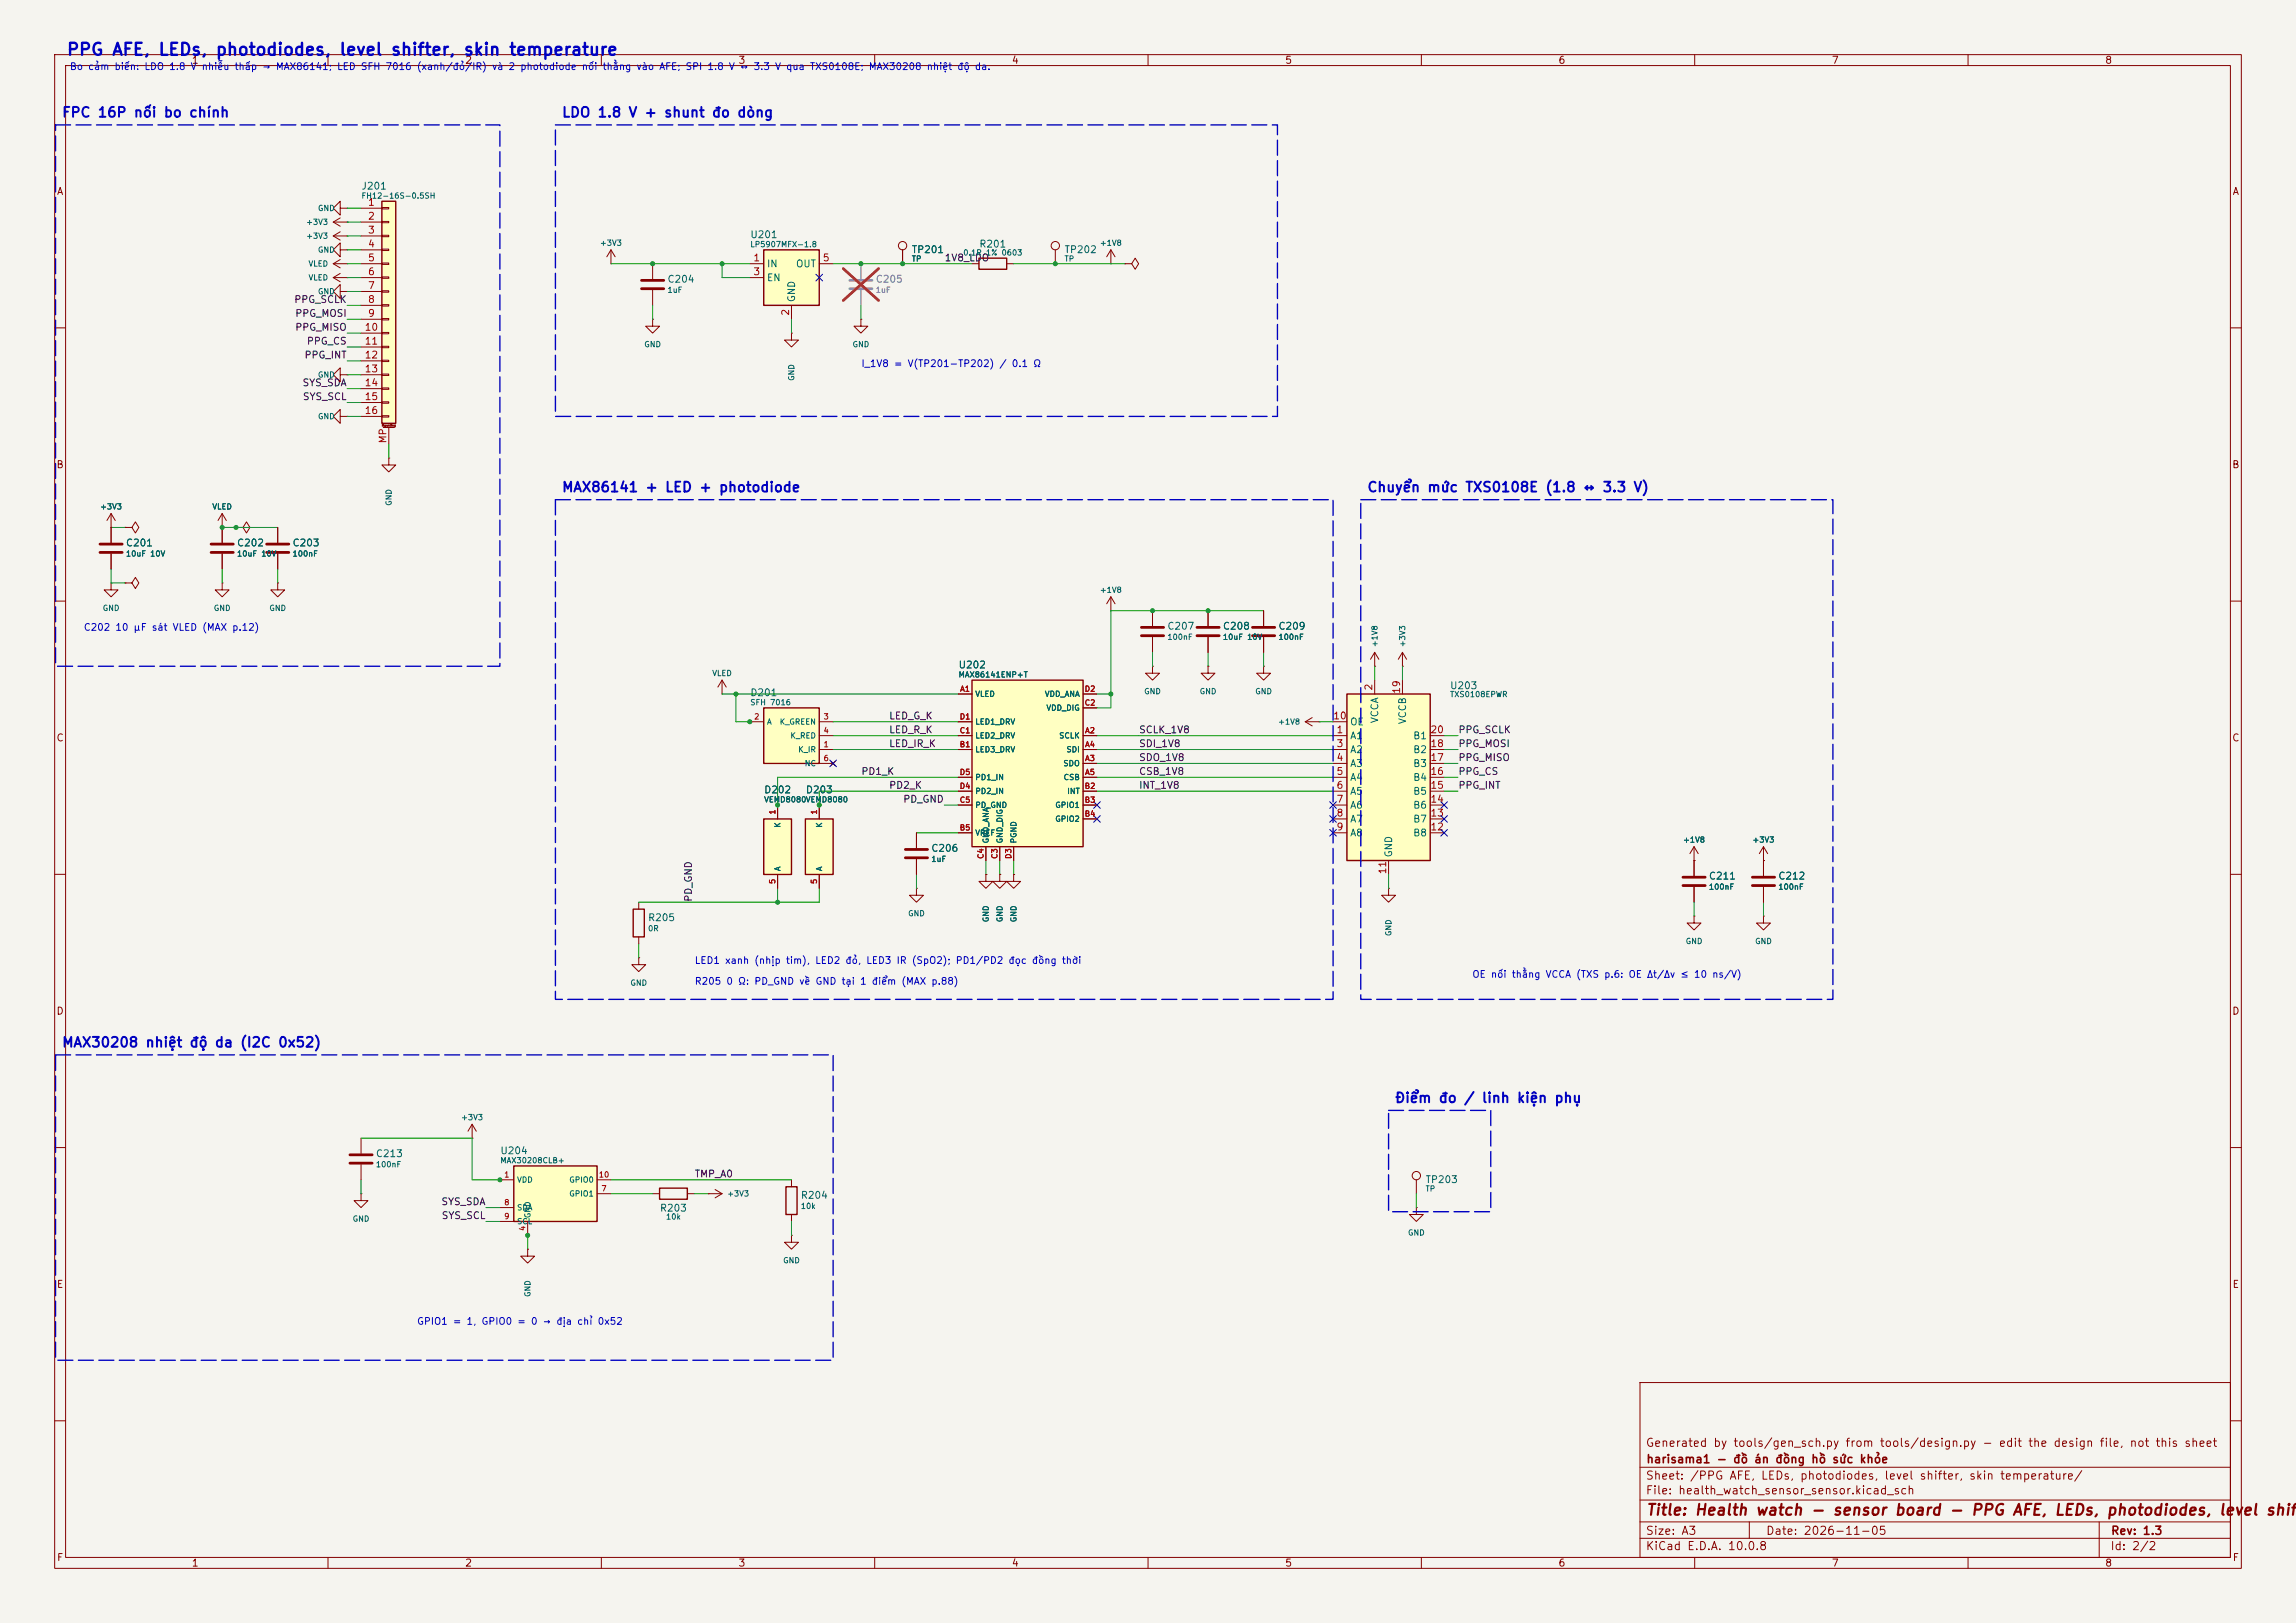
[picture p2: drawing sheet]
<svg xmlns="http://www.w3.org/2000/svg" width="420mm" height="297mm" viewBox="0 0 420 297" stroke-linecap="round" stroke-linejoin="round" font-family="sans-serif">
<defs><g id="words">
<text font-size="2.2" fill="#0000c2" x="12.1" y="10.7">PPG AFE, LEDs, photodiodes, level shifter, skin temperature</text>
<text font-size="2" fill="#840000" x="301" y="277.8">Title: Health watch - sensor board - PPG AFE, LEDs, photodiodes, level shifte</text>
<g font-size="1.8" fill="#0000c2">
<text x="11.2" y="21.9">FPC 16P nối bo chính</text>
<text x="102.7" y="21.9">LDO 1.8 V + shunt đo dòng</text>
<text x="102.7" y="90.5">MAX86141 + LED + photodiode</text>
<text x="250" y="90.5">Chuyển mức TXS0108E (1.8 ↔ 3.3 V)</text>
<text x="11.2" y="192.1">MAX30208 nhiệt độ da (I2C 0x52)</text>
<text x="255.1" y="202.3">Điểm đo / linh kiện phụ</text>
</g>
<g font-size="1.5" fill="#840000">
<text x="300.9" y="265.1">Generated by tools/gen_sch.py from tools/design.py - edit the design file, not this sheet</text>
<text x="301" y="268.1">harisama1 - đồ án đồng hồ sức khỏe</text>
<text x="300.9" y="273.8">File: health_watch_sensor_sensor.kicad_sch</text>
<text x="300.9" y="271.1">Sheet: /PPG AFE, LEDs, photodiodes, level shifter, skin temperature/</text>
<text x="300.9" y="281.2">Size: A3</text>
<text x="322.9" y="281.2">Date: 2026-11-05</text>
<text x="386" y="281.2">Rev: 1.3</text>
<text x="300.9" y="284">KiCad E.D.A. 10.0.8</text>
<text x="385.9" y="284">Id: 2/2</text>
</g>
<g font-size="1.3" fill="#840000">
<text x="35" y="12">1</text>
<text x="85" y="12">2</text>
<text x="135" y="12">3</text>
<text x="185" y="12">4</text>
<text x="235" y="12">5</text>
<text x="285" y="12">6</text>
<text x="335" y="12">7</text>
<text x="385" y="12">8</text>
<text x="10.3" y="36">A</text>
<text x="408.3" y="36">A</text>
<text x="10.2" y="86">B</text>
<text x="408.2" y="86">B</text>
<text x="10.2" y="136">C</text>
<text x="408.2" y="136">C</text>
<text x="10.2" y="186">D</text>
<text x="408.2" y="186">D</text>
<text x="10.3" y="236">E</text>
<text x="408.3" y="236">E</text>
<text x="10.3" y="286">F</text>
<text x="35" y="287">1</text>
<text x="85" y="287">2</text>
<text x="135" y="287">3</text>
<text x="185" y="287">4</text>
<text x="235" y="287">5</text>
<text x="285" y="287">6</text>
<text x="335" y="287">7</text>
<text x="385" y="287">8</text>
<text x="408.3" y="286">F</text>
</g>
<g font-size="1.3" fill="#0000c2">
<text x="12.7" y="13.1">Bo cảm biến: LDO 1.8 V nhiễu thấp → MAX86141; LED SFH 7016 (xanh/đỏ/IR) và 2 photodiode nối thẳng vào AFE; SPI 1.8 V ↔ 3.3 V qua TXS0108E; MAX30208 nhiệt độ da.</text>
<text x="157.5" y="67.5">I_1V8 = V(TP201-TP202) / 0.1 Ω</text>
<text x="15.2" y="115.7">C202 10 µF sát VLED (MAX p.12)</text>
<text x="127" y="176.7">LED1 xanh (nhịp tim), LED2 đỏ, LED3 IR (SpO2); PD1/PD2 đọc đồng thời</text>
<text x="269.2" y="179.2">OE nối thẳng VCCA (TXS p.6: OE Δt/Δv ≤ 10 ns/V)</text>
<text x="127" y="180.5">R205 0 Ω: PD_GND về GND tại 1 điểm (MAX p.88)</text>
<text x="76.2" y="242.7">GPIO1 = 1, GPIO0 = 0 → địa chỉ 0x52</text>
</g>
<g font-size="1.3" fill="#006464">
<text x="66" y="35">J201</text>
<text x="137.1" y="43.9">U201</text>
<text x="166.7" y="46.6">TP201</text>
<text x="179" y="45.6">R201</text>
<text x="194.6" y="46.6">TP202</text>
<text x="122" y="52">C204</text>
<text x="140.2" y="49.2">IN</text>
<text x="140.2" y="51.8">EN</text>
<text x="145.5" y="49.2">OUT</text>
<text x="145.7" y="55.4" transform="rotate(-90 145.7 55.4)">GND</text>
<text x="22.9" y="100.3">C201</text>
<text x="43.3" y="100.3">C202</text>
<text x="53.4" y="100.3">C203</text>
<text x="213.4" y="115.5">C207</text>
<text x="223.6" y="115.5">C208</text>
<text x="233.8" y="115.5">C209</text>
<text x="175.2" y="122.6">U202</text>
<text x="137.1" y="127.7">D201</text>
<text x="265.1" y="126.4">U203</text>
<text x="246.9" y="135.6">A1</text>
<text x="246.9" y="133">OE</text>
<text x="252.4" y="132.5" transform="rotate(-90 252.4 132.5)">VCCA</text>
<text x="257.5" y="132.6" transform="rotate(-90 257.5 132.6)">VCCB</text>
<text x="258.4" y="135.6">B1</text>
<text x="246.9" y="138.1">A2</text>
<text x="246.9" y="140.7">A3</text>
<text x="246.9" y="143.2">A4</text>
<text x="258.4" y="143.2">B4</text>
<text x="258.4" y="140.7">B3</text>
<text x="258.4" y="138.1">B2</text>
<text x="139.7" y="145.5">D202</text>
<text x="147.3" y="145.5">D203</text>
<text x="246.9" y="145.7">A5</text>
<text x="246.9" y="148.3">A6</text>
<text x="258.4" y="148.3">B6</text>
<text x="258.4" y="145.7">B5</text>
<text x="246.9" y="150.8">A7</text>
<text x="246.9" y="153.4">A8</text>
<text x="258.4" y="153.4">B8</text>
<text x="258.4" y="150.8">B7</text>
<text x="170.3" y="156.2">C206</text>
<text x="255" y="157" transform="rotate(-90 255 157)">GND</text>
<text x="312.5" y="161.3">C211</text>
<text x="325.2" y="161.3">C212</text>
<text x="118.4" y="168.9">R205</text>
<text x="68.7" y="212.1">C213</text>
<text x="91.4" y="211.5">U204</text>
<text x="146.4" y="219.7">R204</text>
<text x="260.7" y="216.8">TP203</text>
<text x="120.6" y="222">R203</text>
</g>
<g font-size="1.3" fill="#a90000">
<text x="67.2" y="38">1</text>
<text x="67.2" y="40.5">2</text>
<text x="67.2" y="43">3</text>
<text x="67.2" y="45.6">4</text>
<text x="67.2" y="48.1">5</text>
<text x="67.2" y="50.7">6</text>
<text x="67.2" y="53.2">7</text>
<text x="137.7" y="48.1">1</text>
<text x="137.7" y="50.7">3</text>
<text x="150.4" y="48.1">5</text>
<text x="67.2" y="55.7">8</text>
<text x="67.2" y="58.3">9</text>
<text x="144.6" y="57.9" transform="rotate(-90 144.6 57.9)">2</text>
<text x="66.6" y="60.8">10</text>
<text x="66.6" y="63.4">11</text>
<text x="66.6" y="65.9">12</text>
<text x="66.6" y="68.4">13</text>
<text x="66.6" y="71">14</text>
<text x="66.6" y="73.5">15</text>
<text x="66.6" y="76.1">16</text>
<text x="71" y="81.2" transform="rotate(-90 71 81.2)">MP</text>
<text x="243.8" y="131.9">10</text>
<text x="251.3" y="126.5" transform="rotate(-90 251.3 126.5)">2</text>
<text x="256.4" y="127.1" transform="rotate(-90 256.4 127.1)">19</text>
<text x="244.4" y="134.5">1</text>
<text x="244.4" y="137">3</text>
<text x="261.6" y="137">18</text>
<text x="261.6" y="134.5">20</text>
<text x="244.4" y="139.6">4</text>
<text x="244.4" y="142.1">5</text>
<text x="261.6" y="142.1">16</text>
<text x="261.6" y="139.6">17</text>
<text x="244.4" y="144.6">6</text>
<text x="244.4" y="147.2">7</text>
<text x="244.4" y="149.7">8</text>
<text x="261.6" y="149.7">13</text>
<text x="261.6" y="147.2">14</text>
<text x="261.6" y="144.6">15</text>
<text x="244.4" y="152.3">9</text>
<text x="261.6" y="152.3">12</text>
<text x="253.9" y="160.1" transform="rotate(-90 253.9 160.1)">11</text>
</g>
<text font-size="1.3" fill="#939391" x="160.1" y="52">C205</text>
<g font-size="1.3" fill="#0f0f0f">
<text x="172.7" y="48.1">1V8_LDO</text>
<text x="53.7" y="55.8">PPG_SCLK</text>
<text x="53.9" y="58.3">PPG_MOSI</text>
<text x="53.9" y="60.8">PPG_MISO</text>
<text x="55.6" y="65.9">PPG_INT</text>
<text x="56" y="63.4">PPG_CS</text>
<text x="55.2" y="71">SYS_SDA</text>
<text x="55.3" y="73.5">SYS_SCL</text>
<text x="162.5" y="132">LED_G_K</text>
<text x="162.5" y="134.5">LED_R_K</text>
<text x="162.5" y="137">LED_IR_K</text>
<text x="208.3" y="137">SDI_1V8</text>
<text x="208.3" y="134.5">SCLK_1V8</text>
<text x="266.7" y="137">PPG_MOSI</text>
<text x="266.7" y="134.5">PPG_SCLK</text>
<text x="157.5" y="142.1">PD1_K</text>
<text x="208.3" y="142.1">CSB_1V8</text>
<text x="208.3" y="139.6">SDO_1V8</text>
<text x="266.7" y="139.6">PPG_MISO</text>
<text x="266.7" y="142.1">PPG_CS</text>
<text x="162.5" y="144.7">PD2_K</text>
<text x="165.1" y="147.2">PD_GND</text>
<text x="208.3" y="144.7">INT_1V8</text>
<text x="266.7" y="144.7">PPG_INT</text>
<text x="126.9" y="165.1" transform="rotate(-90 126.9 165.1)">PD_GND</text>
<text x="127" y="215.8">TMP_A0</text>
<text x="80.6" y="220.9">SYS_SDA</text>
<text x="80.7" y="223.4">SYS_SCL</text>
</g>
<g font-size="1" fill="#006464">
<text x="55.9" y="41.4">+3V3</text>
<text x="58.1" y="38.9">GND</text>
<text x="66" y="36.6">FH12-16S-0.5SH</text>
<text x="55.9" y="43.9">+3V3</text>
<text x="58.1" y="46.5">GND</text>
<text x="109.7" y="45.2">+3V3</text>
<text x="137.1" y="45.5">LP5907MFX-1.8</text>
<text x="176.1" y="47">0.1R 1% 0603</text>
<text x="201.1" y="45.2">+1V8</text>
<text x="56.3" y="49">VLED</text>
<text x="56.3" y="51.6">VLED</text>
<text x="122" y="53.8">1uF</text>
<text x="166.7" y="48.1">TP</text>
<text x="194.6" y="48.1">TP</text>
<text x="58.1" y="54.1">GND</text>
<text x="117.8" y="63.8">GND</text>
<text x="155.9" y="63.8">GND</text>
<text x="58.1" y="69.3">GND</text>
<text x="145.5" y="69.8" transform="rotate(-90 145.5 69.8)">GND</text>
<text x="58.1" y="77">GND</text>
<text x="18.2" y="93.5">+3V3</text>
<text x="38.8" y="93.5">VLED</text>
<text x="71.9" y="92.7" transform="rotate(-90 71.9 92.7)">GND</text>
<text x="22.9" y="102.1">10uF 10V</text>
<text x="43.3" y="102.1">10uF 10V</text>
<text x="53.4" y="102.1">100nF</text>
<text x="18.7" y="112">GND</text>
<text x="39" y="112">GND</text>
<text x="49.2" y="112">GND</text>
<text x="201.1" y="108.7">+1V8</text>
<text x="213.4" y="117.3">100nF</text>
<text x="223.6" y="117.3">10uF 10V</text>
<text x="233.8" y="117.3">100nF</text>
<text x="252.2" y="118.5" transform="rotate(-90 252.2 118.5)">+1V8</text>
<text x="257.3" y="118.5" transform="rotate(-90 257.3 118.5)">+3V3</text>
<text x="130.2" y="124">VLED</text>
<text x="175.2" y="124.2">MAX86141ENP+T</text>
<text x="137.1" y="129.3">SFH 7016</text>
<text x="178.3" y="127.8">VLED</text>
<text x="191" y="127.8">VDD_ANA</text>
<text x="191.3" y="130.3">VDD_DIG</text>
<text x="209.2" y="127.3">GND</text>
<text x="219.4" y="127.3">GND</text>
<text x="229.5" y="127.3">GND</text>
<text x="265.1" y="127.8">TXS0108EPWR</text>
<text x="140.2" y="132.8">A</text>
<text x="142.5" y="132.8">K_GREEN</text>
<text x="144.5" y="135.4">K_RED</text>
<text x="145.9" y="137.9">K_IR</text>
<text x="178.3" y="137.9">LED3_DRV</text>
<text x="178.3" y="135.4">LED2_DRV</text>
<text x="178.3" y="132.8">LED1_DRV</text>
<text x="193.6" y="135.4">SCLK</text>
<text x="195" y="137.9">SDI</text>
<text x="233.7" y="132.8">+1V8</text>
<text x="147.1" y="140.5">NC</text>
<text x="178.3" y="143">PD1_IN</text>
<text x="194.4" y="140.5">SDO</text>
<text x="194.5" y="143">CSB</text>
<text x="139.7" y="147.1">VEMD8080VEMD8080</text>
<text x="178.3" y="148.1">PD_GND</text>
<text x="178.3" y="145.5">PD2_IN</text>
<text x="192.9" y="148.1">GPIO1</text>
<text x="195.1" y="145.5">INT</text>
<text x="143" y="151.6" transform="rotate(-90 143 151.6)">K</text>
<text x="150.6" y="151.6" transform="rotate(-90 150.6 151.6)">K</text>
<text x="178.3" y="153.2">VREF</text>
<text x="181.1" y="154.4" transform="rotate(-90 181.1 154.4)">GND_ANA</text>
<text x="183.6" y="154.4" transform="rotate(-90 183.6 154.4)">GND_DIG</text>
<text x="186.2" y="154.4" transform="rotate(-90 186.2 154.4)">PGND</text>
<text x="192.9" y="150.6">GPIO2</text>
<text x="307.8" y="154.4">+1V8</text>
<text x="320.5" y="154.4">+3V3</text>
<text x="143" y="159.5" transform="rotate(-90 143 159.5)">A</text>
<text x="150.6" y="159.5" transform="rotate(-90 150.6 159.5)">A</text>
<text x="170.3" y="158">1uF</text>
<text x="166" y="167.9">GND</text>
<text x="312.5" y="163">100nF</text>
<text x="325.2" y="163">100nF</text>
<text x="118.4" y="170.7">0R</text>
<text x="181.1" y="168.9" transform="rotate(-90 181.1 168.9)">GND</text>
<text x="183.6" y="168.9" transform="rotate(-90 183.6 168.9)">GND</text>
<text x="186.2" y="168.9" transform="rotate(-90 186.2 168.9)">GND</text>
<text x="254.8" y="171.4" transform="rotate(-90 254.8 171.4)">GND</text>
<text x="308.3" y="173">GND</text>
<text x="321" y="173">GND</text>
<text x="115.2" y="180.6">GND</text>
<text x="84.3" y="205.2">+3V3</text>
<text x="68.7" y="213.8">100nF</text>
<text x="91.4" y="213.1">MAX30208CLB+</text>
<text x="94.5" y="216.7">VDD</text>
<text x="94.5" y="221.7">SDA</text>
<text x="104" y="219.2">GPIO1</text>
<text x="104" y="216.7">GPIO0</text>
<text x="132.9" y="219.2">+3V3</text>
<text x="146.4" y="221.5">10k</text>
<text x="260.7" y="218.3">TP</text>
<text x="64.4" y="223.8">GND</text>
<text x="94.5" y="224.3">SCL</text>
<text x="97.3" y="223" transform="rotate(-90 97.3 223)">GND</text>
<text x="121.7" y="223.4">10k</text>
<text x="257.5" y="226.3">GND</text>
<text x="143.2" y="231.4">GND</text>
<text x="97.3" y="237.4" transform="rotate(-90 97.3 237.4)">GND</text>
</g>
<text font-size="1" fill="#939391" x="160.1" y="53.8">1uF</text>
<g font-size="1" fill="#a90000">
<text x="137.9" y="131.9">2</text>
<text x="150.6" y="131.9">3</text>
<text x="175.5" y="131.9">D1</text>
<text x="175.5" y="126.8">A1</text>
<text x="198.3" y="129.4">C2</text>
<text x="198.3" y="126.8">D2</text>
<text x="150.6" y="137">1</text>
<text x="150.6" y="134.4">4</text>
<text x="175.5" y="137">B1</text>
<text x="175.5" y="134.4">C1</text>
<text x="198.4" y="134.4">A2</text>
<text x="198.4" y="137">A4</text>
<text x="150.6" y="139.5">6</text>
<text x="175.5" y="142.1">D5</text>
<text x="198.4" y="139.5">A3</text>
<text x="198.4" y="142.1">A5</text>
<text x="142.1" y="149.2" transform="rotate(-90 142.1 149.2)">1</text>
<text x="149.7" y="149.2" transform="rotate(-90 149.7 149.2)">1</text>
<text x="175.5" y="147.1">C5</text>
<text x="175.5" y="144.6">D4</text>
<text x="198.3" y="144.6">B2</text>
<text x="198.3" y="147.1">B3</text>
<text x="198.3" y="149.7">B4</text>
<text x="175.5" y="152.2">B5</text>
<text x="142.1" y="161.9" transform="rotate(-90 142.1 161.9)">5</text>
<text x="149.7" y="161.9" transform="rotate(-90 149.7 161.9)">5</text>
<text x="180.2" y="157.3" transform="rotate(-90 180.2 157.3)">C4</text>
<text x="182.7" y="157.3" transform="rotate(-90 182.7 157.3)">C3</text>
<text x="185.2" y="157.3" transform="rotate(-90 185.2 157.3)">D3</text>
<text x="92.1" y="215.7">1</text>
<text x="109.4" y="215.7">10</text>
<text x="92.1" y="220.8">8</text>
<text x="109.9" y="218.3">7</text>
<text x="92.1" y="223.3">9</text>
<text x="96.3" y="225.4" transform="rotate(-90 96.3 225.4)">4</text>
</g>
<text font-size=".4" fill="#840000" x="69.8" y="78.1">Mounting</text>
</g></defs>
<path d="M0 0h420v297h-420z" fill="#f5f4ef" stroke="#f5f4ef" stroke-width=".18"/>
<g fill="none" stroke="#840000" stroke-width=".18">
<path d="M10 10h400v277h-400zM12 12h396v273h-396zM60 10v2M110 10v2M160 10v2M210 10v2M260 10v2M310 10v2M360 10v2M62.2 39.9l-1.2 .7M61 40.6l1.2 .8M61 40.6h2.5"/>
<path d="M61 43.2l1.2 .7M61 43.2h2.5M62.2 42.4l-1.2 .8M63.5 40.6h.1M63.5 43.2h.1M10 60h2M408 60h2M20.3 96.5h.1M20.3 94l-.7 1.3M20.3 94l.8 1.3M20.3 94v5.3M22.9 96.5h1.2l.7-1 .6 1-.6 1-.7-1"/>
<path d="M22.9 96.5h.1M71.1 83.8v1.3h1.3l-1.3 1.3-1.3-1.3h1.3M71.1 83.8h.1M10 110h2M20.3 106.7v1.3h1.3l-1.3 1.2-1.3-1.2h1.3M20.3 106.7h.1M20.3 101.3v2.8M22.9 106.7h1.2l.7-1 .6 1-.6 1-.7-1M22.9 106.7h.1M251.5 119.4l-.8 1.3M251.5 119.4l.7 1.3M251.5 119.4v2.5"/>
<path d="M256.5 119.4l-.7 1.3M256.5 119.4l.8 1.3M256.5 119.4v2.5M408 110h2M251.5 121.9h.1M256.5 121.9h.1M10 160h2M167.6 152.4v2.8M167.6 157.2v2.8M408 160h2M167.6 162.6v1.2h1.3l-1.3 1.3-1.2-1.3h1.2M167.6 162.6h.1"/>
<path d="M180.3 160v1.3h1.3l-1.3 1.3-1.2-1.3h1.2M180.3 160h.1M182.9 160v1.3h1.2l-1.2 1.3-1.3-1.3h1.3M182.9 160h.1M185.4 160v1.3h1.3l-1.3 1.3-1.3-1.3h1.3M185.4 160h.1M309.9 167.6v1.3h1.2l-1.2 1.3-1.3-1.3h1.3M309.9 167.6h.1M10 210h2M119.4 218.4h1.2M125.7 218.4h1.3M129.5 218.4h.1"/>
<path d="M129.5 218.4h2.6M130.8 217.7l1.3 .7M132.1 218.4l-1.3 .8M408 210h2M300 253h108v32h-108zM10 260h2M300 278.5h108M300 274.5h108M300 268.5h108M320 278.5v3M384 278.5v6.5M408 260h2"/>
<path d="M60 285v2M110 285v2M160 285v2M210 285v2M260 285v2M300 281.5h108M310 285v2M360 285v2"/>
</g>
<path d="M120.6 217.4h5.1v2.1h-5.1z" fill="none" stroke="#840000" stroke-width=".25"/>
<path d="M18.3 99.6h4.1M18.3 101.1h4.1M165.6 155.4h4.1M165.6 157h4.1" fill="none" stroke="#840000" stroke-width=".51"/>
<path d="M177.8 124.5h20.3v30.4h-20.3z" fill="#ffffc2"/>
<path d="M177.8 124.5h20.3v30.4h-20.3zM143.8 217.2h2v5h-2z" fill="none" stroke="#840000" stroke-width=".25"/>
<g fill="none" stroke="#840000" stroke-width=".18">
<path d="M175.3 127h2.5M175.3 134.6h2.5M175.3 137.2h2.5M175.3 132.1h2.5M198.1 127h2.6M198.1 134.6h2.6M198.1 139.7h2.6M198.1 137.2h2.6M198.1 129.5h2.6M175.3 142.2h2.5M175.3 144.8h2.5M175.3 147.3h2.5"/>
<path d="M175.3 152.4h2.5M180.3 154.9v2.6M182.9 154.9v2.6M185.4 154.9v2.6M198.1 142.2h2.6M198.1 144.8h2.6M198.1 147.3h2.6M198.1 149.9h2.6M66 208.3v2.8M66 213.1v2.8M86.4 208.3h.1M86.4 205.7l-.8 1.3"/>
<path d="M86.4 205.7l.7 1.3M86.4 205.7v2.6M144.8 215.9v1.3M144.8 222.2v1.3"/>
</g>
<path d="M64 211.3h4.1M64 212.9h4.1" fill="none" stroke="#840000" stroke-width=".51"/>
<path d="M94 213.4h15.2v10.1h-15.2z" fill="#ffffc2"/>
<path d="M94 213.4h15.2v10.1h-15.2z" fill="none" stroke="#840000" stroke-width=".25"/>
<g fill="none" stroke="#840000" stroke-width=".18">
<path d="M111.8 48.3h.1M111.8 45.7l-.8 1.3M111.8 45.7l.7 1.3M111.8 45.7v2.6M165.1 45.7v2.6M238.8 132.1l1.2 .7M238.8 132.1h2.5M240 131.3l-1.2 .8M241.3 132.1h.1M309.9 157.5h.1M309.9 154.9l-.8 1.3M309.9 154.9l.7 1.3"/>
<path d="M309.9 154.9v2.6M66 218.4v1.3h1.3l-1.3 1.3-1.2-1.3h1.2M66 218.4h.1M91.4 215.9h2.6M109.2 215.9h2.6M109.2 218.4h2.6M91.4 221h2.6M91.4 223.5h2.6M96.5 228.6v1.3h1.3l-1.3 1.2-1.3-1.2h1.3M96.5 228.6h.1M96.5 223.5v2.6M144.8 226.1v1.2h1.2l-1.2 1.3-1.3-1.3h1.3"/>
<path d="M144.8 226.1h.1"/>
<circle cx="165.1" cy="45" r=".76"/>
</g>
<path d="M69.8 36.8h2.6v40.7h-2.6z" fill="#ffffc2"/>
<path d="M69.8 36.8h2.6v40.7h-2.6z" fill="none" stroke="#840000" stroke-width=".25"/>
<g fill="none" stroke="#840000" stroke-width=".18">
<path d="M62.2 38.1v-1.3l-1.2 1.3 1.2 1.3v-1.3h1.3M63.5 38.1h.1M66 38.1h3.8M69.8 38h1.3v.2h-1.3zM62.2 45.7v-1.2l-1.2 1.2 1.2 1.3v-1.3h1.3M63.5 45.7h.1M66 40.6h3.8M66 43.2h3.8M66 45.7h3.8M66 48.3h3.8M66 50.8h3.8M66 53.3h3.8"/>
<path d="M66 55.9h3.8M66 58.4h3.8M69.8 40.5h1.3v.3h-1.3zM69.8 43.1h1.3v.2h-1.3zM69.8 45.6h1.3v.2h-1.3zM69.8 48.1h1.3v.3h-1.3zM69.8 50.7h1.3v.2h-1.3zM69.8 53.2h1.3v.3h-1.3zM69.8 55.8h1.3v.2h-1.3zM69.8 58.3h1.3v.2h-1.3zM66 61h3.8M66 63.5h3.8"/>
<path d="M66 66h3.8M66 68.6h3.8M66 71.1h3.8M66 73.7h3.8M66 76.2h3.8M69.8 60.8h1.3v.3h-1.3zM69.8 63.4h1.3v.2h-1.3zM69.8 65.9h1.3v.3h-1.3zM69.8 68.5h1.3v.2h-1.3zM69.8 71h1.3v.2h-1.3zM69.8 73.5h1.3v.3h-1.3zM69.8 76.1h1.3v.2h-1.3z"/>
<path d="M70.1 78.2h2M71.1 78.2v3.1"/>
</g>
<path d="M139.7 45.7h10.2v10.2h-10.2z" fill="#ffffc2"/>
<path d="M139.7 45.7h10.2v10.2h-10.2zM179.1 47.2h5v2.1h-5z" fill="none" stroke="#840000" stroke-width=".25"/>
<g fill="none" stroke="#840000" stroke-width=".18">
<path d="M137.2 48.3h2.5M137.2 50.8h2.5M144.8 55.9v2.5M149.9 48.3h2.5M157.5 58.4v1.3h1.2l-1.2 1.3-1.3-1.3h1.3M157.5 58.4h.1M177.8 48.3h1.3M184.1 48.3h1.3M193 45.7v2.6M203.2 48.3h.1M203.2 45.7l-.8 1.3M203.2 45.7l.8 1.3"/>
<path d="M203.2 45.7v2.6M205.7 48.3h1.3l.6-1.1 .7 1.1-.7 1-.6-1M205.7 48.3h.1M309.9 157.5v2.8M322.6 157.5h.1M322.6 154.9l-.8 1.3M322.6 154.9l.7 1.3M322.6 154.9v5.4M254 162.6v1.2h1.3l-1.3 1.3-1.3-1.3h1.3M254 162.6h.1M309.9 162.3v2.8M322.6 167.6v1.3h1.2l-1.2 1.3-1.3-1.3h1.3"/>
<path d="M322.6 167.6h.1M322.6 162.3v2.8"/>
<circle cx="193" cy="45" r=".76"/>
</g>
<path d="M307.8 160.5h4.1M307.8 162.1h4.1M320.5 160.5h4.1M320.5 162.1h4.1" fill="none" stroke="#840000" stroke-width=".51"/>
<path d="M246.4 127h15.2v30.5h-15.2z" fill="#ffffc2"/>
<path d="M246.4 127h15.2v30.5h-15.2zM115.8 166.4h2.1v5.1h-2.1z" fill="none" stroke="#840000" stroke-width=".25"/>
<g fill="none" stroke="#840000" stroke-width=".18">
<path d="M61 48.3l1.2 .7M61 48.3h2.5M61 50.8l1.2 .8M61 50.8h2.5M62.2 53.3v-1.2l-1.2 1.2 1.2 1.3v-1.3h1.3M62.2 47.5l-1.2 .8M62.2 50l-1.2 .8M63.5 53.3h.1M63.5 48.3h.1M63.5 50.8h.1M119.4 58.4v1.3h1.2l-1.2 1.3-1.3-1.3h1.3M119.4 58.4h.1"/>
<path d="M119.4 48.3v2.8M119.4 53.1v2.8M62.2 68.6v-1.3l-1.2 1.3 1.2 1.3v-1.3h1.3M62.2 76.2v-1.3l-1.2 1.3 1.2 1.3v-1.3h1.3M63.5 68.6h.1M63.5 76.2h.1M144.8 61v1.2h1.2l-1.2 1.3-1.3-1.3h1.3M144.8 61h.1M40.6 96.5h.1M40.6 94v5.3M40.6 94l-.7 1.3M40.6 94l.8 1.3"/>
<path d="M43.2 96.5h1.2l.7-1 .6 1-.6 1-.7-1M43.2 96.5h.1M50.8 96.5v2.8M40.6 106.7v1.3h1.3l-1.3 1.2-1.2-1.2h1.2M40.6 106.7h.1M40.6 101.3v2.8M50.8 106.7v1.3h1.3l-1.3 1.2-1.3-1.2h1.3M50.8 106.7h.1M50.8 101.3v2.8M203.2 111.8h.1M203.2 109.2l-.8 1.3M203.2 109.2l.8 1.3"/>
<path d="M203.2 109.2v2.6M210.8 111.8v2.8M210.8 116.6v2.8M221 111.8v2.8M221 116.6v2.8M231.1 111.8v2.8M231.1 116.6v2.8M221 121.9v1.3h1.2l-1.2 1.3-1.3-1.3h1.3M221 121.9h.1M231.1 121.9v1.3h1.3l-1.3 1.3-1.2-1.3h1.2M231.1 121.9h.1M243.8 134.6h2.6"/>
<path d="M243.8 137.2h2.6M243.8 139.7h2.6M243.8 132.1h2.6M251.5 124.5v2.5M256.5 124.5v2.5M261.6 134.6h2.6M261.6 137.2h2.6M261.6 139.7h2.6M243.8 142.2h2.6M243.8 144.8h2.6M243.8 147.3h2.6M243.8 149.9h2.6"/>
<path d="M243.8 152.4h2.6M254 157.5v2.5M261.6 142.2h2.6M261.6 144.8h2.6M261.6 147.3h2.6M261.6 149.9h2.6M261.6 152.4h2.6M116.8 175.3v1.2h1.3l-1.3 1.3-1.2-1.3h1.2M116.8 175.3h.1M116.8 165.1v1.3M116.8 171.5v1.2M259.1 215.9v2.5"/>
<path d="M259.1 221v1.2h1.2l-1.2 1.3-1.3-1.3h1.3M259.1 221h.1"/>
<circle cx="259.1" cy="215.1" r=".76"/>
</g>
<path d="M117.3 51.3h4.1M117.3 52.8h4.1M38.6 99.6h4.1M48.8 99.6h4M38.6 101.1h4.1M48.8 101.1h4M208.8 114.8h4.1M208.8 116.3h4.1M218.9 114.8h4.1M218.9 116.3h4.1M229.1 114.8h4.1M229.1 116.3h4.1" fill="none" stroke="#840000" stroke-width=".51"/>
<path d="M155.4 51.3h4.1M155.4 52.8h4.1" fill="none" stroke="#9c9b98" stroke-width=".51"/>
<path d="M157.5 48.3v2.8M157.5 53.1v2.8" fill="none" stroke="#9c9b98" stroke-width=".18"/>
<path d="M154.2 49.1l6.5 5.9M160.7 49.1l-6.5 5.9" fill="none" stroke="#e12e31" stroke-width=".46"/>
<path d="M139.7 129.5h10.2v10.2h-10.2z" fill="#ffffc2"/>
<path d="M139.7 129.5h10.2v10.2h-10.2z" fill="none" stroke="#840000" stroke-width=".25"/>
<path d="M137.2 132.1h2.5M149.9 137.2h2.5M149.9 132.1h2.5M149.9 134.6h2.5M149.9 139.7h2.5M152 139.3l.8 .8M152.8 139.3l-.8 .8M210.8 121.9v1.3h1.3l-1.3 1.3-1.3-1.3h1.3M210.8 121.9h.1" fill="none" stroke="#840000" stroke-width=".18"/>
<path d="M139.7 149.9h5.1v10.1h-5.1z" fill="#ffffc2"/>
<path d="M139.7 149.9h5.1v10.1h-5.1z" fill="none" stroke="#840000" stroke-width=".25"/>
<path d="M132.1 127h.1M132.1 124.5l-.8 1.2M132.1 124.5l.7 1.2M132.1 124.5v2.5M142.2 147.3v2.6M142.2 160v2.6" fill="none" stroke="#840000" stroke-width=".18"/>
<path d="M147.3 149.9h5.1v10.1h-5.1z" fill="#ffffc2"/>
<path d="M147.3 149.9h5.1v10.1h-5.1z" fill="none" stroke="#840000" stroke-width=".25"/>
<g fill="none" stroke="#840000" stroke-width=".18">
<path d="M165.1 45.7v2.6M20.3 96.5h.1M20.3 96.5v2.8M22.9 96.5h.1M40.6 96.5h.1M40.6 96.5v2.8M43.2 96.5h.1M50.8 96.5v2.8M20.3 101.3v2.8M40.6 101.3v2.8M50.8 101.3v2.8M221 111.8v2.8"/>
<path d="M221 116.6v2.8M231.1 111.8v2.8M231.1 116.6v2.8M175.3 127h2.5M175.3 134.6h2.5M175.3 137.2h2.5M175.3 132.1h2.5M198.1 127h2.6M198.1 134.6h2.6M198.1 139.7h2.6M198.1 137.2h2.6M198.1 129.5h2.6"/>
<path d="M142.2 147.3v2.6M149.9 147.3v2.6M167.6 152.4v2.8M167.6 157.2v2.8M175.3 142.2h2.5M175.3 144.8h2.5M175.3 147.3h2.5M175.3 152.4h2.5M180.3 154.9v2.6M182.9 154.9v2.6M185.4 154.9v2.6M198.1 142.2h2.6"/>
<path d="M198.1 144.8h2.6M198.1 147.3h2.6M198.1 149.9h2.6M309.9 157.5h.1M309.9 157.5v2.8M322.6 157.5h.1M322.6 157.5v2.8M142.2 160v2.6M149.9 160v2.6M180.3 160h.1M182.9 160h.1M185.4 160h.1"/>
<path d="M309.9 162.3v2.8M322.6 162.3v2.8"/>
</g>
<g fill="none" stroke="#009600" stroke-width=".18">
<path d="M63.5 38.1h2.5M63.5 48.3h2.5M63.5 40.6h2.5M63.5 43.2h2.5M63.5 45.7h2.5M63.5 50.8h2.5M63.5 58.4h2.5M63.5 53.3h2.5M63.5 55.9h2.5M111.8 48.3h25.4M119.4 55.9v2.5M132.1 48.3v2.5h5.1"/>
<path d="M144.8 58.4v2.6M152.4 48.3h25.4M157.5 55.9v2.5M185.4 48.3h20.3M63.5 76.2h2.5M63.5 63.5h2.5M63.5 68.6h2.5M63.5 73.7h2.5M63.5 66h2.5M63.5 61h2.5M63.5 71.1h2.5M20.3 96.5h2.6"/>
<path d="M40.6 96.5h10.2M71.1 81.3v2.5M20.3 104.1v2.6h2.6M40.6 104.1v2.6M50.8 104.1v2.6M210.8 119.4v2.5M221 119.4v2.5M231.1 111.8h-27.9v17.7h-2.5M231.1 119.4v2.5M132.1 127h43.2M134.6 127v5.1h2.6M152.4 132.1h22.9"/>
<path d="M152.4 134.6h22.9M152.4 137.2h22.9M200.7 134.6h43.1M200.7 127h2.5M200.7 137.2h43.1M200.7 139.7h43.1M241.3 132.1h2.5M251.5 121.9v2.6M256.5 121.9v2.6M264.2 134.6h2.5M264.2 137.2h2.5M264.2 139.7h2.5"/>
<path d="M167.6 152.4h7.7M172.7 147.3h2.6M175.3 142.2h-33.1v5.1M175.3 144.8h-25.4v2.5M180.3 157.5v2.5M182.9 157.5v2.5M185.4 157.5v2.5M200.7 144.8h43.1M200.7 142.2h43.1M264.2 144.8h2.5M264.2 142.2h2.5M116.8 172.7v2.6"/>
<path d="M142.2 162.6v2.5M149.9 162.6v2.5h-33.1M167.6 160v2.6M254 160v2.6M309.9 165.1v2.5M322.6 165.1v2.5M66 215.9v2.5M66 208.3h20.4v7.6h5M111.8 215.9h33M111.8 218.4h7.6M127 218.4h2.5M259.1 218.4v2.6"/>
<path d="M88.9 223.5h2.5M88.9 221h2.5M96.5 226.1v2.5M144.8 223.5v2.6"/>
</g>
<g fill="none" stroke="#000084" stroke-width=".18">
<path d="M149.3 50.2l1.2 1.2M150.5 50.2l-1.2 1.2M151.8 139.1l1.2 1.2M153 139.1l-1.2 1.2M200.1 146.7l1.2 1.2M200.1 149.3l1.2 1.2M201.3 146.7l-1.2 1.2M201.3 149.3l-1.2 1.2M243.2 149.3l1.2 1.2M243.2 146.7l1.2 1.2M243.2 151.8l1.2 1.2M244.4 149.3l-1.2 1.2"/>
<path d="M244.4 146.7l-1.2 1.2M244.4 151.8l-1.2 1.2M263.6 151.8l1.2 1.2M263.6 149.3l1.2 1.2M263.6 146.7l1.2 1.2M264.8 151.8l-1.2 1.2M264.8 149.3l-1.2 1.2M264.8 146.7l-1.2 1.2"/>
</g>
<path d="M10.2 22.9h81.2v99h-81.2zM101.6 22.9h132.1v53.3h-132.1zM101.6 91.4h142.2v91.5h-142.2zM248.9 91.4h86.4v91.5h-86.4zM10.2 193h142.2v55.9h-142.2zM254 203.2h18.7v18.5h-18.7z" fill="none" stroke="#0000c2" stroke-width=".25" stroke-dasharray="2.7 1"/>
<path d="M157.5 48.3v2.8M157.5 53.1v2.8" fill="none" stroke="#9c9b98" stroke-width=".18"/>
<path d="M154.2 49.1l6.5 5.9M160.7 49.1l-6.5 5.9" fill="none" stroke="#e12e31" stroke-width=".46"/>
<g fill="#009600">
<circle cx="221" cy="111.8" r=".46"/>
<circle cx="96.5" cy="226.1" r=".46"/>
<circle cx="91.4" cy="215.9" r=".46"/>
<circle cx="157.5" cy="48.3" r=".46"/>
<circle cx="165.1" cy="48.3" r=".46"/>
<circle cx="193" cy="48.3" r=".46"/>
<circle cx="132.1" cy="48.3" r=".46"/>
<circle cx="119.4" cy="48.3" r=".46"/>
<circle cx="40.6" cy="96.5" r=".46"/>
<circle cx="43.2" cy="96.5" r=".46"/>
<circle cx="203.2" cy="127" r=".46"/>
<circle cx="210.8" cy="111.8" r=".46"/>
<circle cx="134.6" cy="127" r=".46"/>
<circle cx="137.2" cy="132.1" r=".46"/>
<circle cx="142.2" cy="147.3" r=".46"/>
<circle cx="149.9" cy="147.3" r=".46"/>
<circle cx="142.2" cy="165.1" r=".46"/>
</g>
<use href="#words"/>
</svg>
